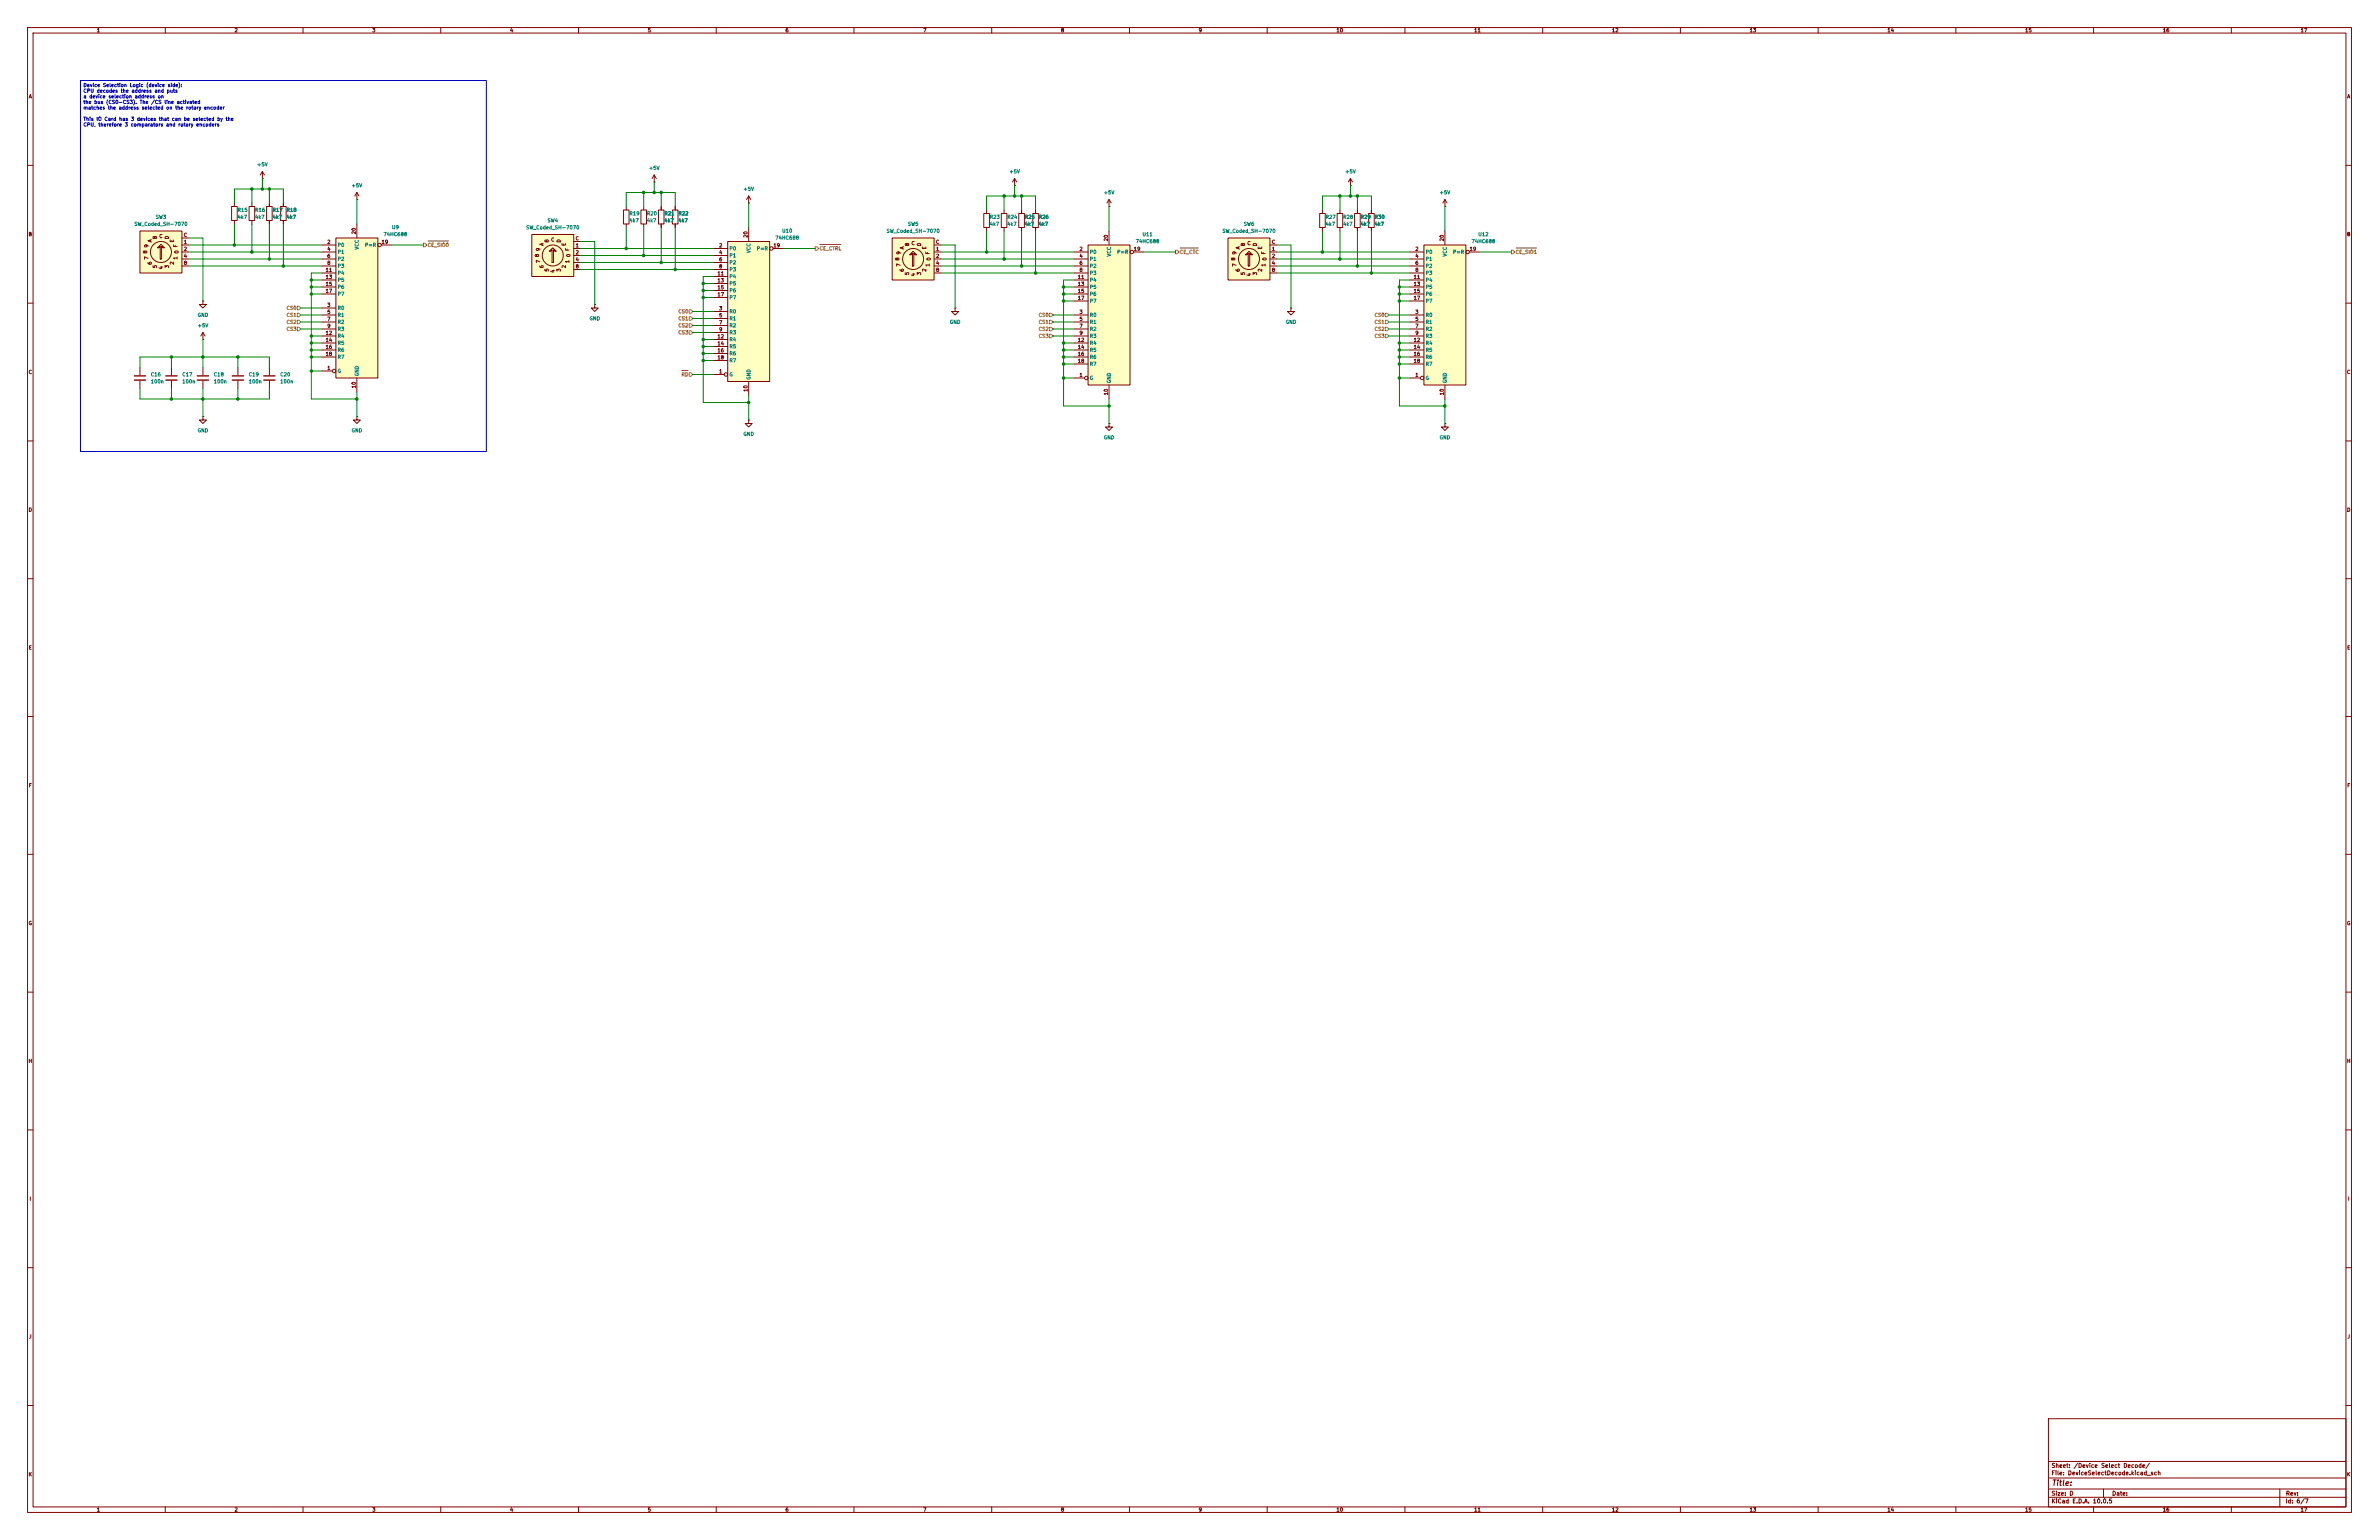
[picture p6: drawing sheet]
<svg xmlns="http://www.w3.org/2000/svg" width="864mm" height="559mm" viewBox="0 0 864 559" stroke-linecap="round" stroke-linejoin="round" font-family="sans-serif">
<defs><g id="words">
<text font-size="2" fill="#840000" x="744.6" y="539.6">Title:</text>
<g font-size="1.5" fill="#840000">
<text x="744.6" y="532.9">Sheet: /Device Select Decode/</text>
<text x="744.6" y="535.6">File: DeviceSelectDecode.kicad_sch</text>
<text x="744.6" y="545.8">KiCad E.D.A. 10.0.5</text>
<text x="744.6" y="543">Size: D</text>
<text x="766.6" y="543">Date:</text>
<text x="829.6" y="545.8">Id: 6/7</text>
<text x="829.6" y="543">Rev:</text>
</g>
<g font-size="1.3" fill="#840000">
<text x="35" y="12">1</text>
<text x="85" y="12">2</text>
<text x="135" y="12">3</text>
<text x="185" y="12">4</text>
<text x="235" y="12">5</text>
<text x="285" y="12">6</text>
<text x="335" y="12">7</text>
<text x="385" y="12">8</text>
<text x="435" y="12">9</text>
<text x="485" y="12">10</text>
<text x="535" y="12">11</text>
<text x="585" y="12">12</text>
<text x="635" y="12">13</text>
<text x="685" y="12">14</text>
<text x="735" y="12">15</text>
<text x="785" y="12">16</text>
<text x="835" y="12">17</text>
<text x="10.3" y="36">A</text>
<text x="851.9" y="36">A</text>
<text x="10.2" y="86">B</text>
<text x="54.1" y="90" transform="rotate(-90 54.1 90)">9</text>
<text x="55.3" y="88.1" transform="rotate(-90 55.3 88.1)">A</text>
<text x="57.2" y="86.9" transform="rotate(-90 57.2 86.9)">B</text>
<text x="57.7" y="86.7">C</text>
<text x="61.6" y="86.9" transform="rotate(-90 61.6 86.9)">D</text>
<text x="63.4" y="88.1" transform="rotate(-90 63.4 88.1)">E</text>
<text x="64.7" y="89.9" transform="rotate(-90 64.7 89.9)">F</text>
<text x="66.5" y="86.2">C</text>
<text x="66.6" y="88.8">1</text>
<text x="118.6" y="88.8">2</text>
<text x="129.4" y="85.2" transform="rotate(-90 129.4 85.2)">20</text>
<text x="138.4" y="88.8">19</text>
<text x="197.6" y="89.3" transform="rotate(-90 197.6 89.3)">A</text>
<text x="199.4" y="88.2" transform="rotate(-90 199.4 88.2)">B</text>
<text x="199.9" y="88">C</text>
<text x="203.8" y="88.2" transform="rotate(-90 203.8 88.2)">D</text>
<text x="205.7" y="89.4" transform="rotate(-90 205.7 89.4)">E</text>
<text x="208.8" y="87.5">C</text>
<text x="271.6" y="86.4" transform="rotate(-90 271.6 86.4)">20</text>
<text x="330.2" y="89.5" transform="rotate(-90 330.2 89.5)">B</text>
<text x="330.7" y="89.2">C</text>
<text x="334.6" y="89.5" transform="rotate(-90 334.6 89.5)">D</text>
<text x="339.6" y="88.8">C</text>
<text x="402.5" y="87.7" transform="rotate(-90 402.5 87.7)">20</text>
<text x="452.2" y="89.5" transform="rotate(-90 452.2 89.5)">B</text>
<text x="452.6" y="89.2">C</text>
<text x="456.5" y="89.5" transform="rotate(-90 456.5 89.5)">D</text>
<text x="461.5" y="88.8">C</text>
<text x="524.4" y="87.7" transform="rotate(-90 524.4 87.7)">20</text>
<text x="851.8" y="86">B</text>
<text x="53.7" y="92.2" transform="rotate(-90 53.7 92.2)">8</text>
<text x="54.1" y="94.4" transform="rotate(-90 54.1 94.4)">7</text>
<text x="64.7" y="94.4" transform="rotate(-90 64.7 94.4)">1</text>
<text x="65.1" y="92.2" transform="rotate(-90 65.1 92.2)">0</text>
<text x="66.6" y="91.3">2</text>
<text x="66.6" y="93.8">4</text>
<text x="118.6" y="91.3">4</text>
<text x="118.6" y="93.8">6</text>
<text x="195.9" y="93.4" transform="rotate(-90 195.9 93.4)">8</text>
<text x="196.3" y="95.6" transform="rotate(-90 196.3 95.6)">7</text>
<text x="196.3" y="91.3" transform="rotate(-90 196.3 91.3)">9</text>
<text x="206.9" y="95.6" transform="rotate(-90 206.9 95.6)">1</text>
<text x="206.9" y="91.2" transform="rotate(-90 206.9 91.2)">F</text>
<text x="207.3" y="93.4" transform="rotate(-90 207.3 93.4)">0</text>
<text x="208.8" y="90">1</text>
<text x="208.8" y="92.6">2</text>
<text x="208.8" y="95.1">4</text>
<text x="260.9" y="90">2</text>
<text x="260.9" y="92.6">4</text>
<text x="260.9" y="95.1">6</text>
<text x="280.6" y="90">19</text>
<text x="326.7" y="94.7" transform="rotate(-90 326.7 94.7)">8</text>
<text x="327.2" y="92.5" transform="rotate(-90 327.2 92.5)">9</text>
<text x="328.4" y="90.6" transform="rotate(-90 328.4 90.6)">A</text>
<text x="336.5" y="90.6" transform="rotate(-90 336.5 90.6)">E</text>
<text x="337.7" y="92.5" transform="rotate(-90 337.7 92.5)">F</text>
<text x="338.1" y="94.7" transform="rotate(-90 338.1 94.7)">0</text>
<text x="339.6" y="91.3">1</text>
<text x="339.6" y="93.8">2</text>
<text x="391.7" y="91.3">2</text>
<text x="391.7" y="93.8">4</text>
<text x="411.4" y="91.3">19</text>
<text x="448.6" y="94.7" transform="rotate(-90 448.6 94.7)">8</text>
<text x="449.1" y="92.5" transform="rotate(-90 449.1 92.5)">9</text>
<text x="450.3" y="90.6" transform="rotate(-90 450.3 90.6)">A</text>
<text x="458.4" y="90.6" transform="rotate(-90 458.4 90.6)">E</text>
<text x="459.6" y="92.5" transform="rotate(-90 459.6 92.5)">F</text>
<text x="460.1" y="94.7" transform="rotate(-90 460.1 94.7)">0</text>
<text x="461.5" y="91.3">1</text>
<text x="461.5" y="93.8">2</text>
<text x="513.6" y="91.3">2</text>
<text x="513.6" y="93.8">4</text>
<text x="533.3" y="91.3">19</text>
<text x="55.3" y="96.2" transform="rotate(-90 55.3 96.2)">6</text>
<text x="57.2" y="97.5" transform="rotate(-90 57.2 97.5)">5</text>
<text x="59.4" y="97.9" transform="rotate(-90 59.4 97.9)">4</text>
<text x="61.6" y="97.5" transform="rotate(-90 61.6 97.5)">3</text>
<text x="63.4" y="96.2" transform="rotate(-90 63.4 96.2)">2</text>
<text x="66.6" y="96.4">8</text>
<text x="118" y="98.9">11</text>
<text x="118" y="101.5">13</text>
<text x="118.6" y="96.4">8</text>
<text x="197.6" y="97.5" transform="rotate(-90 197.6 97.5)">6</text>
<text x="199.4" y="98.7" transform="rotate(-90 199.4 98.7)">5</text>
<text x="201.6" y="99.2" transform="rotate(-90 201.6 99.2)">4</text>
<text x="203.8" y="98.7" transform="rotate(-90 203.8 98.7)">3</text>
<text x="205.7" y="97.5" transform="rotate(-90 205.7 97.5)">2</text>
<text x="208.8" y="97.7">8</text>
<text x="260.3" y="100.2">11</text>
<text x="260.9" y="97.7">8</text>
<text x="327.2" y="96.9" transform="rotate(-90 327.2 96.9)">7</text>
<text x="328.4" y="98.8" transform="rotate(-90 328.4 98.8)">6</text>
<text x="330.2" y="100" transform="rotate(-90 330.2 100)">5</text>
<text x="332.4" y="100.4" transform="rotate(-90 332.4 100.4)">4</text>
<text x="334.6" y="100" transform="rotate(-90 334.6 100)">3</text>
<text x="336.5" y="98.8" transform="rotate(-90 336.5 98.8)">2</text>
<text x="337.7" y="96.9" transform="rotate(-90 337.7 96.9)">1</text>
<text x="339.6" y="96.4">4</text>
<text x="339.6" y="98.9">8</text>
<text x="391.1" y="101.5">11</text>
<text x="391.7" y="96.4">6</text>
<text x="391.7" y="98.9">8</text>
<text x="449.1" y="96.9" transform="rotate(-90 449.1 96.9)">7</text>
<text x="450.3" y="98.8" transform="rotate(-90 450.3 98.8)">6</text>
<text x="452.2" y="100" transform="rotate(-90 452.2 100)">5</text>
<text x="454.4" y="100.4" transform="rotate(-90 454.4 100.4)">4</text>
<text x="456.5" y="100" transform="rotate(-90 456.5 100)">3</text>
<text x="458.4" y="98.8" transform="rotate(-90 458.4 98.8)">2</text>
<text x="459.6" y="96.9" transform="rotate(-90 459.6 96.9)">1</text>
<text x="461.5" y="96.4">4</text>
<text x="461.5" y="98.9">8</text>
<text x="513" y="101.5">11</text>
<text x="513.6" y="96.4">6</text>
<text x="513.6" y="98.9">8</text>
<text x="118" y="104">15</text>
<text x="118" y="106.5">17</text>
<text x="260.3" y="102.7">13</text>
<text x="260.3" y="105.3">15</text>
<text x="260.3" y="107.8">17</text>
<text x="391.1" y="104">13</text>
<text x="391.1" y="106.5">15</text>
<text x="513" y="104">13</text>
<text x="513" y="106.5">15</text>
<text x="118.6" y="111.6">3</text>
<text x="260.9" y="112.9">3</text>
<text x="391.1" y="109.1">17</text>
<text x="513" y="109.1">17</text>
<text x="118.6" y="114.2">5</text>
<text x="118.6" y="116.7">7</text>
<text x="118.6" y="119.2">9</text>
<text x="260.9" y="115.4">5</text>
<text x="260.9" y="118">7</text>
<text x="391.7" y="114.2">3</text>
<text x="391.7" y="116.7">5</text>
<text x="391.7" y="119.2">7</text>
<text x="513.6" y="114.2">3</text>
<text x="513.6" y="116.7">5</text>
<text x="513.6" y="119.2">7</text>
<text x="118" y="121.8">12</text>
<text x="118" y="124.3">14</text>
<text x="260.3" y="123.1">12</text>
<text x="260.3" y="125.6">14</text>
<text x="260.9" y="120.5">9</text>
<text x="391.1" y="124.3">12</text>
<text x="391.7" y="121.8">9</text>
<text x="513" y="124.3">12</text>
<text x="513.6" y="121.8">9</text>
<text x="118" y="126.9">16</text>
<text x="118" y="129.4">18</text>
<text x="260.3" y="128.1">16</text>
<text x="260.3" y="130.7">18</text>
<text x="391.1" y="126.9">14</text>
<text x="391.1" y="129.4">16</text>
<text x="391.1" y="131.9">18</text>
<text x="513" y="126.9">14</text>
<text x="513" y="129.4">16</text>
<text x="513" y="131.9">18</text>
<text x="10.2" y="136">C</text>
<text x="118.6" y="134.5">1</text>
<text x="260.9" y="135.8">1</text>
<text x="391.7" y="137">1</text>
<text x="513.6" y="137">1</text>
<text x="851.8" y="136">C</text>
<text x="129.4" y="141" transform="rotate(-90 129.4 141)">10</text>
<text x="271.6" y="142.3" transform="rotate(-90 271.6 142.3)">10</text>
<text x="402.5" y="143.6" transform="rotate(-90 402.5 143.6)">10</text>
<text x="524.4" y="143.6" transform="rotate(-90 524.4 143.6)">10</text>
<text x="10.2" y="186">D</text>
<text x="851.8" y="186">D</text>
<text x="10.3" y="236">E</text>
<text x="851.9" y="236">E</text>
<text x="10.3" y="286">F</text>
<text x="851.9" y="286">F</text>
<text x="10.2" y="336">G</text>
<text x="851.8" y="336">G</text>
<text x="10.2" y="386">H</text>
<text x="851.8" y="386">H</text>
<text x="10.6" y="436">I</text>
<text x="852.2" y="436">I</text>
<text x="10.4" y="486">J</text>
<text x="852" y="486">J</text>
<text x="10.2" y="536">K</text>
<text x="851.8" y="536">K</text>
<text x="35" y="548.8">1</text>
<text x="85" y="548.8">2</text>
<text x="135" y="548.8">3</text>
<text x="185" y="548.8">4</text>
<text x="235" y="548.8">5</text>
<text x="285" y="548.8">6</text>
<text x="335" y="548.8">7</text>
<text x="385" y="548.8">8</text>
<text x="435" y="548.8">9</text>
<text x="485" y="548.8">10</text>
<text x="535" y="548.8">11</text>
<text x="585" y="548.8">12</text>
<text x="635" y="548.8">13</text>
<text x="685" y="548.8">14</text>
<text x="735" y="548.8">15</text>
<text x="785" y="548.8">16</text>
<text x="835" y="548.8">17</text>
</g>
<g font-size="1.3" fill="#0000c2">
<text x="30.1" y="31.9">Device Selection Logic (device side):</text>
<text x="30.1" y="33.9">CPU decodes the address and puts</text>
<text x="30.1" y="36">a device selection address on</text>
<text x="30.1" y="38">the bus (CS0-CS3). The /CS line activated</text>
<text x="30.1" y="40">matches the address selected on the rotary encoder</text>
<text x="30.1" y="44.1">This IO Card has 3 devices that can be selected by the</text>
<text x="30.1" y="46.2">CPU, therefore 3 comparators and rotary encoders</text>
</g>
<g font-size="1.3" fill="#008484">
<text x="93.2" y="60.7">+5V</text>
<text x="235.4" y="61.9">+5V</text>
<text x="366.2" y="63.2">+5V</text>
<text x="488.2" y="63.2">+5V</text>
<text x="127.5" y="68.3">+5V</text>
<text x="269.7" y="69.5">+5V</text>
<text x="400.5" y="70.8">+5V</text>
<text x="522.4" y="70.8">+5V</text>
<text x="86.1" y="77.2">R15</text>
<text x="92.4" y="77.2">R16</text>
<text x="98.8" y="77.2">R17</text>
<text x="103.9" y="77.2">R18</text>
<text x="48.6" y="82.2">SW_Coded_SH-7070</text>
<text x="56.4" y="79.7">SW3</text>
<text x="86.1" y="79.7">4k7</text>
<text x="92.4" y="79.7">4k7</text>
<text x="98.8" y="79.7">4k7</text>
<text x="103.9" y="79.7">4k7</text>
<text x="142.1" y="83.4">U9</text>
<text x="190.9" y="83.5">SW_Coded_SH-7070</text>
<text x="198.6" y="81">SW4</text>
<text x="228.3" y="78.4">R19</text>
<text x="228.3" y="81">4k7</text>
<text x="234.7" y="78.4">R20</text>
<text x="234.7" y="81">4k7</text>
<text x="241" y="78.4">R21</text>
<text x="241" y="81">4k7</text>
<text x="246.1" y="78.4">R22</text>
<text x="246.1" y="81">4k7</text>
<text x="329.4" y="82.2">SW5</text>
<text x="359.1" y="79.7">R23</text>
<text x="359.1" y="82.2">4k7</text>
<text x="365.5" y="79.7">R24</text>
<text x="365.5" y="82.2">4k7</text>
<text x="371.8" y="79.7">R25</text>
<text x="371.8" y="82.2">4k7</text>
<text x="376.9" y="79.7">R26</text>
<text x="376.9" y="82.2">4k7</text>
<text x="451.3" y="82.2">SW6</text>
<text x="481.1" y="79.7">R27</text>
<text x="481.1" y="82.2">4k7</text>
<text x="487.4" y="79.7">R28</text>
<text x="487.4" y="82.2">4k7</text>
<text x="493.8" y="79.7">R29</text>
<text x="493.8" y="82.2">4k7</text>
<text x="498.8" y="79.7">R30</text>
<text x="498.8" y="82.2">4k7</text>
<text x="122.4" y="89.9">P0</text>
<text x="132.3" y="89.9">P=R</text>
<text x="139.1" y="86">74HC688</text>
<text x="281.3" y="87.3">74HC688</text>
<text x="283.7" y="84.7">U10</text>
<text x="321.7" y="84.8">SW_Coded_SH-7070</text>
<text x="412.1" y="88.5">74HC688</text>
<text x="414.6" y="86">U11</text>
<text x="443.6" y="84.8">SW_Coded_SH-7070</text>
<text x="534" y="88.5">74HC688</text>
<text x="536.5" y="86">U12</text>
<text x="122.4" y="92.4">P1</text>
<text x="122.4" y="94.9">P2</text>
<text x="130.5" y="90.7" transform="rotate(-90 130.5 90.7)">VCC</text>
<text x="264.6" y="91.1">P0</text>
<text x="264.6" y="93.7">P1</text>
<text x="272.7" y="92" transform="rotate(-90 272.7 92)">VCC</text>
<text x="274.6" y="91.1">P=R</text>
<text x="395.5" y="92.4">P0</text>
<text x="395.5" y="94.9">P1</text>
<text x="403.6" y="93.3" transform="rotate(-90 403.6 93.3)">VCC</text>
<text x="405.4" y="92.4">P=R</text>
<text x="517.4" y="92.4">P0</text>
<text x="517.4" y="94.9">P1</text>
<text x="525.5" y="93.3" transform="rotate(-90 525.5 93.3)">VCC</text>
<text x="527.3" y="92.4">P=R</text>
<text x="122.4" y="97.5">P3</text>
<text x="122.4" y="100">P4</text>
<text x="264.6" y="96.2">P2</text>
<text x="264.6" y="98.8">P3</text>
<text x="264.6" y="101.3">P4</text>
<text x="395.5" y="97.5">P2</text>
<text x="395.5" y="100">P3</text>
<text x="517.4" y="97.5">P2</text>
<text x="517.4" y="100">P3</text>
<text x="122.4" y="102.6">P5</text>
<text x="122.4" y="105.1">P6</text>
<text x="122.4" y="107.6">P7</text>
<text x="264.6" y="103.8">P5</text>
<text x="264.6" y="106.4">P6</text>
<text x="395.5" y="102.6">P4</text>
<text x="395.5" y="105.1">P5</text>
<text x="395.5" y="107.6">P6</text>
<text x="517.4" y="102.6">P4</text>
<text x="517.4" y="105.1">P5</text>
<text x="517.4" y="107.6">P6</text>
<text x="122.4" y="112.7">R0</text>
<text x="264.6" y="114">R0</text>
<text x="264.6" y="108.9">P7</text>
<text x="395.5" y="110.2">P7</text>
<text x="517.4" y="110.2">P7</text>
<text x="71.6" y="119.1">+5V</text>
<text x="71.6" y="115.3">GND</text>
<text x="122.4" y="115.3">R1</text>
<text x="122.4" y="117.8">R2</text>
<text x="213.8" y="116.5">GND</text>
<text x="264.6" y="116.5">R1</text>
<text x="264.6" y="119.1">R2</text>
<text x="344.6" y="117.8">GND</text>
<text x="395.5" y="115.3">R0</text>
<text x="395.5" y="117.8">R1</text>
<text x="466.6" y="117.8">GND</text>
<text x="517.4" y="115.3">R0</text>
<text x="517.4" y="117.8">R1</text>
<text x="122.4" y="120.3">R3</text>
<text x="122.4" y="122.9">R4</text>
<text x="122.4" y="125.4">R5</text>
<text x="264.6" y="121.6">R3</text>
<text x="264.6" y="124.2">R4</text>
<text x="395.5" y="120.3">R2</text>
<text x="395.5" y="122.9">R3</text>
<text x="395.5" y="125.4">R4</text>
<text x="517.4" y="120.3">R2</text>
<text x="517.4" y="122.9">R3</text>
<text x="517.4" y="125.4">R4</text>
<text x="122.4" y="128">R6</text>
<text x="122.4" y="130.5">R7</text>
<text x="264.6" y="126.7">R5</text>
<text x="264.6" y="129.2">R6</text>
<text x="264.6" y="131.8">R7</text>
<text x="395.5" y="128">R5</text>
<text x="395.5" y="130.5">R6</text>
<text x="517.4" y="128">R5</text>
<text x="517.4" y="130.5">R6</text>
<text x="54.6" y="136.9">C16</text>
<text x="66" y="136.9">C17</text>
<text x="77.5" y="136.9">C18</text>
<text x="90.2" y="136.9">C19</text>
<text x="101.6" y="136.9">C20</text>
<text x="122.4" y="135.6">G</text>
<text x="130.5" y="136.7" transform="rotate(-90 130.5 136.7)">GND</text>
<text x="264.6" y="136.9">G</text>
<text x="272.7" y="137.9" transform="rotate(-90 272.7 137.9)">GND</text>
<text x="395.5" y="133">R7</text>
<text x="517.4" y="133">R7</text>
<text x="54.6" y="139.4">100n</text>
<text x="66" y="139.4">100n</text>
<text x="77.5" y="139.4">100n</text>
<text x="90.2" y="139.4">100n</text>
<text x="101.6" y="139.4">100n</text>
<text x="395.5" y="138.1">G</text>
<text x="403.6" y="139.2" transform="rotate(-90 403.6 139.2)">GND</text>
<text x="517.4" y="138.1">G</text>
<text x="525.5" y="139.2" transform="rotate(-90 525.5 139.2)">GND</text>
<text x="71.6" y="157.2">GND</text>
<text x="127.5" y="157.2">GND</text>
<text x="269.7" y="158.4">GND</text>
<text x="400.5" y="159.7">GND</text>
<text x="522.4" y="159.7">GND</text>
</g>
<g font-size="1.3" fill="#848400">
<text x="155.1" y="89.9">CE_SIO0</text>
<text x="297.3" y="91.1">CE_CTRL</text>
<text x="428.2" y="92.4">CE_CTC</text>
<text x="550.1" y="92.4">CE_SIO1</text>
<text x="103.8" y="112.7">CS0</text>
<text x="246.1" y="114">CS0</text>
<text x="103.8" y="115.3">CS1</text>
<text x="103.8" y="117.8">CS2</text>
<text x="246.1" y="116.5">CS1</text>
<text x="246.1" y="119.1">CS2</text>
<text x="376.9" y="115.3">CS0</text>
<text x="376.9" y="117.8">CS1</text>
<text x="498.8" y="117.8">CS1</text>
<text x="498.8" y="115.3">CS0</text>
<text x="103.8" y="120.3">CS3</text>
<text x="246.1" y="121.6">CS3</text>
<text x="376.9" y="120.3">CS2</text>
<text x="376.9" y="122.9">CS3</text>
<text x="498.8" y="122.9">CS3</text>
<text x="498.8" y="120.3">CS2</text>
<text x="247.2" y="136.9">RD</text>
</g>
</g></defs>
<g fill="none" stroke="#840000" stroke-width=".36">
<path d="M10 10h843.6v538.8h-843.6zM12 12h839.6v534.8h-839.6zM60 10v2M110 10v2M160 10v2M210 10v2M260 10v2M310 10v2M360 10v2M410 10v2M460 10v2M510 10v2"/>
<path d="M560 10v2M610 10v2M660 10v2M710 10v2M760 10v2M810 10v2M10 60h2M851.6 60h2M10 110h2M851.6 110h2M10 160h2M851.6 160h2"/>
<path d="M10 210h2M851.6 210h2M10 260h2M851.6 260h2M10 310h2M851.6 310h2M10 360h2M851.6 360h2M10 410h2M851.6 410h2M10 460h2M851.6 460h2"/>
<path d="M10 510h2M743.6 514.8h108v32h-108zM851.6 510h2M743.6 536.3h108M743.6 530.3h108M60 546.8v2M110 546.8v2M160 546.8v2M210 546.8v2M260 546.8v2M310 546.8v2M360 546.8v2"/>
<path d="M410 546.8v2M460 546.8v2M510 546.8v2M560 546.8v2M610 546.8v2M660 546.8v2M710 546.8v2M743.6 543.3h108M743.6 540.3h108M760 546.8v2M763.6 540.3v3M810 546.8v2"/>
<path d="M827.6 540.3v6.5"/>
</g>
<path d="M121.9 86.4h15.3v50.8h-15.3z" fill="#ffffc2"/>
<g fill="none" stroke="#840000" stroke-width=".36">
<path d="M116.8 88.9h5.1M116.8 91.4h5.1M116.8 94h5.1M116.8 96.5h5.1M116.8 99.1h5.1M121.9 86.4h15.3v50.8h-15.3zM129.5 81.3v5.1M138.4 88.9h3.8M116.8 111.8h5.1M116.8 114.3h5.1M116.8 116.8h5.1M116.8 119.4h5.1"/>
<path d="M116.8 101.6h5.1M116.8 104.1h5.1M116.8 106.7h5.1M116.8 134.6h3.8M116.8 121.9h5.1M116.8 124.5h5.1M116.8 127h5.1M116.8 129.5h5.1M129.5 137.2v5"/>
<circle cx="137.8" cy="88.9" r=".63"/>
<circle cx="121.3" cy="134.6" r=".63"/>
</g>
<path d="M264.2 87.6h15.2v50.8h-15.2z" fill="#ffffc2"/>
<g fill="none" stroke="#840000" stroke-width=".36">
<path d="M237.5 66h.1M237.5 63.5l-.8 1.3M237.5 63.5l.8 1.3M237.5 63.5v2.5M357.1 77.5h2.1v5.1h-2.1zM358.1 76.2v1.3M363.5 77.5h2v5.1h-2zM364.5 76.2v1.3M369.8 77.5h2.1v5.1h-2.1zM370.8 76.2v1.3M374.9 77.5h2v5.1h-2zM375.9 76.2v1.3"/>
<path d="M402.6 74.9h.1M402.6 72.4l-.8 1.3M402.6 72.4l.8 1.3M402.6 72.4v2.5M259.1 90.2h5.1M259.1 92.7h5.1M259.1 95.3h5.1M259.1 97.8h5.1M264.2 87.6h15.2v50.8h-15.2zM271.8 82.6v5M280.7 90.2h3.8M358.1 82.6v1.2"/>
<path d="M364.5 82.6v1.2M370.8 82.6v1.2M375.9 82.6v1.2M259.1 113h5.1M259.1 115.6h5.1M259.1 118.1h5.1M259.1 100.3h5.1M259.1 102.9h5.1M259.1 105.4h5.1M259.1 108h5.1M259.1 135.9h3.8M259.1 120.7h5.1"/>
<path d="M259.1 123.2h5.1M259.1 125.7h5.1M259.1 128.3h5.1M259.1 130.8h5.1M271.8 138.4v5.1"/>
<circle cx="280" cy="90.2" r=".63"/>
<circle cx="263.5" cy="135.9" r=".63"/>
</g>
<path d="M323.8 86.4h15.3v15.2h-15.3z" fill="#ffffc2"/>
<g fill="none" stroke="#840000" stroke-width=".36">
<path d="M323.8 86.4h15.3v15.2h-15.3zM330.2 92.5l1.3-1.3 1.2 1.3h-.5l-.5-.6v4.6h-.5v-4.6l-.5 .6zM339.1 91.4h2.5M339.1 94h2.5M339.1 96.5h2.5M339.1 99.1h2.5M339.1 88.9h2.5M50.8 133.4v2.7M50.8 138.2v2.8M73.7 151.1v1.3h1.2l-1.2 1.3-1.3-1.3h1.3M73.7 151.1h.1M402.6 153.7v1.2h1.3l-1.3 1.3-1.3-1.3h1.3"/>
<path d="M402.6 153.7h.1"/>
<circle cx="331.5" cy="94" r="3.8"/>
</g>
<path d="M48.8 136.4h4M48.8 137.9h4" fill="none" stroke="#840000" stroke-width=".51"/>
<path d="M445.8 86.4h15.2v15.2h-15.2z" fill="#ffffc2"/>
<g fill="none" stroke="#840000" stroke-width=".36">
<path d="M129.5 72.4h.1M129.5 69.9l-.7 1.2M129.5 69.9l.8 1.2M129.5 69.9v2.5M490.2 67.3h.1M490.2 64.8l-.7 1.2M490.2 64.8l.8 1.2M490.2 64.8v2.5M445.8 86.4h15.2v15.2h-15.2zM452.1 92.5l1.3-1.3 1.3 1.3h-.5l-.6-.6v4.6h-.5v-4.6l-.5 .6zM461 91.4h2.5M461 94h2.5"/>
<path d="M461 96.5h2.5M461 99.1h2.5M461 88.9h2.5M129.5 151.1v1.3h1.3l-1.3 1.3-1.2-1.3h1.2M129.5 151.1h.1"/>
<circle cx="453.4" cy="94" r="3.8"/>
</g>
<path d="M395 88.9h15.2v50.8h-15.2z" fill="#ffffc2"/>
<g fill="none" stroke="#840000" stroke-width=".36">
<path d="M232.7 76.2h2v5.1h-2zM233.7 74.9v1.3M239 76.2h2v5.1h-2zM240 74.9v1.3M244.1 76.2h2v5.1h-2zM245.1 74.9v1.3M368.3 67.3h.1M368.3 64.8l-.8 1.2M368.3 64.8l.8 1.2M368.3 64.8v2.5M491.7 77.5h2.1v5.1h-2.1zM492.8 76.2v1.3"/>
<path d="M496.8 77.5h2.1v5.1h-2.1zM497.8 76.2v1.3M524.5 74.9h.1M524.5 72.4l-.8 1.3M524.5 72.4l.8 1.3M524.5 72.4v2.5M233.7 81.3v1.3M240 81.3v1.3M245.1 81.3v1.3M389.9 91.4h5.1M389.9 94h5.1M389.9 96.5h5.1"/>
<path d="M389.9 99.1h5.1M395 88.9h15.2v50.8h-15.2zM402.6 83.8v5.1M411.5 91.4h3.8M492.8 82.6v1.2M497.8 82.6v1.2M346.7 111.8v1.2h1.3l-1.3 1.3-1.3-1.3h1.3M346.7 111.8h.1M389.9 114.3h5.1M389.9 116.8h5.1M389.9 119.4h5.1M389.9 101.6h5.1"/>
<path d="M389.9 104.1h5.1M389.9 106.7h5.1M389.9 109.2h5.1M468.6 111.8v1.2h1.3l-1.3 1.3-1.2-1.3h1.2M468.6 111.8h.1M73.7 123.2h.1M73.7 120.7l-.8 1.2M73.7 120.7l.7 1.2M73.7 120.7v2.5M389.9 137.2h3.8M389.9 121.9h5.1M389.9 124.5h5.1"/>
<path d="M389.9 127h5.1M389.9 129.5h5.1M389.9 132.1h5.1M402.6 139.7v5.1"/>
<circle cx="410.8" cy="91.4" r=".63"/>
<circle cx="394.3" cy="137.2" r=".63"/>
</g>
<path d="M50.8 83.8h15.2v15.3h-15.2z" fill="#ffffc2"/>
<g fill="none" stroke="#840000" stroke-width=".36">
<path d="M84.1 74.9h2v5.1h-2zM85.1 73.7v1.2M95.2 64.8h.1M95.2 62.2l-.7 1.3M95.2 62.2l.8 1.3M95.2 62.2v2.6M271.8 73.7h.1M271.8 71.1l-.8 1.3M271.8 71.1l.7 1.3M271.8 71.1v2.6M479 77.5h2.1v5.1h-2.1zM480.1 76.2v1.3"/>
<path d="M485.4 77.5h2v5.1h-2zM486.4 76.2v1.3M50.8 83.8h15.2v15.3h-15.2zM58.4 88.6l1.3 1.3h-.5l-.5-.5v4.6h-.5v-4.6l-.5 .5h-.6zM66 88.9h2.6M66 91.4h2.6M66 94h2.6M66 96.5h2.6M66 86.4h2.6M85.1 80v1.3M480.1 82.6v1.2M486.4 82.6v1.2"/>
<path d="M73.7 109.2v1.3h1.2l-1.2 1.3-1.3-1.3h1.3M73.7 109.2h.1M215.9 110.5v1.3h1.3l-1.3 1.2-1.3-1.2h1.3M215.9 110.5h.1M86.4 133.4v2.7M86.4 138.2v2.8M97.8 133.4v2.7M97.8 138.2v2.8M271.8 152.4v1.3h1.2l-1.2 1.2-1.3-1.2h1.3M271.8 152.4h.1"/>
<circle cx="58.4" cy="91.4" r="3.8"/>
</g>
<path d="M84.3 136.4h4.1M84.3 137.9h4.1M95.8 136.4h4M95.8 137.9h4" fill="none" stroke="#840000" stroke-width=".51"/>
<path d="M516.9 88.9h15.2v50.8h-15.2z" fill="#ffffc2"/>
<g fill="none" stroke="#840000" stroke-width=".36">
<path d="M226.3 76.2h2v5.1h-2zM227.3 74.9v1.3M227.3 81.3v1.3M511.8 91.4h5.1M511.8 94h5.1M511.8 96.5h5.1M511.8 99.1h5.1M516.9 88.9h15.2v50.8h-15.2zM524.5 83.8v5.1M533.4 91.4h3.8M511.8 114.3h5.1M511.8 116.8h5.1"/>
<path d="M511.8 119.4h5.1M511.8 101.6h5.1M511.8 104.1h5.1M511.8 106.7h5.1M511.8 109.2h5.1M511.8 137.2h3.8M511.8 121.9h5.1M511.8 124.5h5.1M511.8 127h5.1M511.8 129.5h5.1M511.8 132.1h5.1M524.5 139.7v5.1"/>
<circle cx="532.8" cy="91.4" r=".63"/>
<circle cx="516.3" cy="137.2" r=".63"/>
</g>
<path d="M193 85.1h15.3v15.2h-15.3z" fill="#ffffc2"/>
<g fill="none" stroke="#840000" stroke-width=".36">
<path d="M90.4 74.9h2.1v5.1h-2.1zM91.4 73.7v1.2M96.8 74.9h2v5.1h-2zM97.8 73.7v1.2M101.9 74.9h2v5.1h-2zM102.9 73.7v1.2M240 74.9v1.3M245.1 74.9v1.3M370.8 76.2v1.3M375.9 76.2v1.3M492.8 76.2v1.3M497.8 76.2v1.3"/>
<path d="M91.4 80v1.3M97.8 80v1.3M102.9 80v1.3M193 85.1h15.3v15.2h-15.3zM199.4 91.2l1.3-1.3 1.2 1.3h-.5l-.5-.5v4.6h-.5v-4.6l-.5 .5zM208.3 90.2h2.5M208.3 92.7h2.5M208.3 95.3h2.5M208.3 97.8h2.5M208.3 87.6h2.5M240 81.3v1.3M245.1 81.3v1.3"/>
<path d="M370.8 82.6v1.2M375.9 82.6v1.2M492.8 82.6v1.2M497.8 82.6v1.2M62.2 133.4v2.7M62.2 138.2v2.8M73.7 133.4v2.7M73.7 138.2v2.8M524.5 153.7v1.2h1.3l-1.3 1.3-1.3-1.3h1.3M524.5 153.7h.1"/>
<circle cx="200.7" cy="92.7" r="3.8"/>
</g>
<path d="M60.2 136.4h4.1M60.2 137.9h4.1M71.6 136.4h4.1M71.6 137.9h4.1" fill="none" stroke="#840000" stroke-width=".51"/>
<g fill="none" stroke="#848400" stroke-width=".36">
<path d="M153.7 88.3h.6l.6 .6-.6 .6h-.6zM155.4 87.5h7.4M295.9 89.5h.6l.7 .7-.7 .6h-.6zM297.6 88.7h7.7M426.7 90.8h.7l.6 .6-.6 .7h-.7zM428.4 90h6.6M548.6 90.8h.7l.6 .6-.6 .7h-.7zM550.3 90h7.5M107.9 111.1h.7l.6 .7-.6 .6h-.7zM107.9 113.7h.7l.6 .6-.6 .6h-.7zM107.9 118.7h.7l.6 .7-.6 .6h-.7zM107.9 116.2h.7l.6 .6-.6 .7h-.7z"/>
<path d="M250.2 112.4h.6l.7 .6-.7 .7h-.6zM250.2 114.9h.6l.7 .7-.7 .6h-.6zM250.2 117.5h.6l.7 .6-.7 .6h-.6zM381 118.7h.6l.7 .7-.7 .6h-.6zM381 113.7h.6l.7 .6-.7 .6h-.6zM381 116.2h.6l.7 .6-.7 .7h-.6zM502.9 116.2h.7l.6 .6-.6 .7h-.7zM502.9 118.7h.7l.6 .7-.6 .6h-.7zM502.9 113.7h.7l.6 .6-.6 .6h-.7zM247.5 134.4h2.3M250.2 135.3h.6l.7 .6-.7 .6h-.6zM250.2 120h.6l.7 .7-.7 .6h-.6z"/>
<path d="M381 121.3h.6l.7 .6-.7 .7h-.6zM502.9 121.3h.7l.6 .6-.6 .7h-.7z"/>
</g>
<g fill="none" stroke="#008400" stroke-width=".36">
<path d="M85.1 73.7v-5.1h17.8v5.1M91.4 68.6v5.1M95.2 64.8v3.8M97.8 68.6v5.1M129.5 72.4v8.9M227.3 74.9v-5h17.8v5M233.7 69.9v5M237.5 66v3.9M240 69.9v5M271.8 73.7v8.9M358.1 76.2v-5.1h17.8v5.1M364.5 71.1v5.1"/>
<path d="M368.3 67.3v3.8M370.8 71.1v5.1M402.6 74.9v8.9M480.1 76.2v-5.1h17.7v5.1M486.4 71.1v5.1M490.2 67.3v3.8M492.8 71.1v5.1M524.5 74.9v8.9M68.6 86.4h5.1v22.8M68.6 88.9h48.2M68.6 91.4h48.2M68.6 96.5h48.2"/>
<path d="M68.6 94h48.2M85.1 81.3v7.6M91.4 81.3v10.1M97.8 81.3v12.7M102.9 81.3v15.2M116.8 99.1h-3.8v45.7h16.5M142.2 88.9h11.5M210.8 95.3h48.3M210.8 97.8h48.3M210.8 92.7h48.3M210.8 90.2h48.3M210.8 87.6h5.1v22.9"/>
<path d="M227.3 82.6v7.6M233.7 82.6v10.1M240 82.6v12.7M245.1 82.6v15.2M284.5 90.2h11.4M341.6 88.9h5.1v22.9M341.6 91.4h48.3M341.6 96.5h48.3M341.6 94h48.3M341.6 99.1h48.3M358.1 83.8v7.6M364.5 83.8v10.2"/>
<path d="M370.8 83.8v12.7M375.9 83.8v15.3M415.3 91.4h11.4M463.5 88.9h5.1v22.9M463.5 91.4h48.3M463.5 96.5h48.3M463.5 94h48.3M463.5 99.1h48.3M480.1 83.8v7.6M486.4 83.8v10.2M492.8 83.8v12.7M497.8 83.8v15.3"/>
<path d="M537.2 91.4h11.4M109.2 114.3h7.6M109.2 111.8h7.6M109.2 116.8h7.6M109.2 119.4h7.6M113 101.6h3.8M113 106.7h3.8M113 104.1h3.8M251.5 118.1h7.6M251.5 113h7.6M251.5 115.6h7.6M255.3 105.4h3.8"/>
<path d="M255.3 108h3.8M255.3 102.9h3.8M259.1 100.3h-3.8v45.8h16.5M382.3 114.3h7.6M382.3 116.8h7.6M382.3 119.4h7.6M386.1 106.7h3.8M386.1 104.1h3.8M386.1 109.2h3.8M389.9 101.6h-3.8v45.7h16.5M504.2 114.3h7.6M504.2 116.8h7.6"/>
<path d="M504.2 119.4h7.6M508 106.7h3.8M508 104.1h3.8M508 109.2h3.8M511.8 101.6h-3.8v45.7h16.5M50.8 133.4v-3.9h47v3.9M62.2 129.5v3.9M73.7 123.2v10.2M86.4 129.5v3.9M113 129.5h3.8M113 127h3.8M113 124.5h3.8"/>
<path d="M113 134.6h3.8M113 121.9h3.8M251.5 135.9h7.6M251.5 120.7h7.6M255.3 123.2h3.8M255.3 125.7h3.8M255.3 130.8h3.8M255.3 128.3h3.8M382.3 121.9h7.6M386.1 129.5h3.8M386.1 127h3.8M386.1 124.5h3.8"/>
<path d="M386.1 132.1h3.8M386.1 137.2h3.8M504.2 121.9h7.6M508 129.5h3.8M508 127h3.8M508 124.5h3.8M508 132.1h3.8M508 137.2h3.8M50.8 141v3.8h47v-3.8M62.2 141v3.8M73.7 141v10.1M86.4 141v3.8"/>
<path d="M129.5 142.2v8.9M271.8 143.5v8.9M402.6 144.8v8.9M524.5 144.8v8.9"/>
</g>
<path d="M29.2 29.2h147.3v134.6h-147.3z" fill="none" stroke="#0000c2" stroke-width=".36"/>
<g fill="#008400" stroke="#008400" stroke-width=".36">
<circle cx="508" cy="137.2" r=".46"/>
<circle cx="508" cy="109.2" r=".46"/>
<circle cx="508" cy="132.1" r=".46"/>
<circle cx="508" cy="129.5" r=".46"/>
<circle cx="508" cy="106.7" r=".46"/>
<circle cx="508" cy="104.1" r=".46"/>
<circle cx="508" cy="127" r=".46"/>
<circle cx="508" cy="124.5" r=".46"/>
<circle cx="524.5" cy="147.3" r=".46"/>
<circle cx="370.8" cy="71.1" r=".46"/>
<circle cx="368.3" cy="71.1" r=".46"/>
<circle cx="370.8" cy="96.5" r=".46"/>
<circle cx="364.5" cy="94" r=".46"/>
<circle cx="358.1" cy="91.4" r=".46"/>
<circle cx="375.9" cy="99.1" r=".46"/>
<circle cx="386.1" cy="109.2" r=".46"/>
<circle cx="386.1" cy="104.1" r=".46"/>
<circle cx="364.5" cy="71.1" r=".46"/>
<circle cx="386.1" cy="137.2" r=".46"/>
<circle cx="386.1" cy="132.1" r=".46"/>
<circle cx="386.1" cy="124.5" r=".46"/>
<circle cx="386.1" cy="127" r=".46"/>
<circle cx="386.1" cy="129.5" r=".46"/>
<circle cx="402.6" cy="147.3" r=".46"/>
<circle cx="386.1" cy="106.7" r=".46"/>
<circle cx="486.4" cy="71.1" r=".46"/>
<circle cx="492.8" cy="96.5" r=".46"/>
<circle cx="497.8" cy="99.1" r=".46"/>
<circle cx="480.1" cy="91.4" r=".46"/>
<circle cx="486.4" cy="94" r=".46"/>
<circle cx="492.8" cy="71.1" r=".46"/>
<circle cx="490.2" cy="71.1" r=".46"/>
<circle cx="97.8" cy="94" r=".46"/>
<circle cx="85.1" cy="88.9" r=".46"/>
<circle cx="91.4" cy="91.4" r=".46"/>
<circle cx="113" cy="101.6" r=".46"/>
<circle cx="113" cy="104.1" r=".46"/>
<circle cx="102.9" cy="96.5" r=".46"/>
<circle cx="227.3" cy="90.2" r=".46"/>
<circle cx="233.7" cy="69.9" r=".46"/>
<circle cx="245.1" cy="97.8" r=".46"/>
<circle cx="255.3" cy="128.3" r=".46"/>
<circle cx="255.3" cy="130.8" r=".46"/>
<circle cx="240" cy="95.3" r=".46"/>
<circle cx="129.5" cy="144.8" r=".46"/>
<circle cx="237.5" cy="69.9" r=".46"/>
<circle cx="97.8" cy="68.6" r=".46"/>
<circle cx="91.4" cy="68.6" r=".46"/>
<circle cx="95.2" cy="68.6" r=".46"/>
<circle cx="255.3" cy="125.7" r=".46"/>
<circle cx="255.3" cy="123.2" r=".46"/>
<circle cx="271.8" cy="146.1" r=".46"/>
<circle cx="233.7" cy="92.7" r=".46"/>
<circle cx="255.3" cy="108" r=".46"/>
<circle cx="255.3" cy="105.4" r=".46"/>
<circle cx="255.3" cy="102.9" r=".46"/>
<circle cx="240" cy="69.9" r=".46"/>
<circle cx="113" cy="134.6" r=".46"/>
<circle cx="113" cy="127" r=".46"/>
<circle cx="113" cy="129.5" r=".46"/>
<circle cx="113" cy="106.7" r=".46"/>
<circle cx="113" cy="121.9" r=".46"/>
<circle cx="113" cy="124.5" r=".46"/>
<circle cx="62.2" cy="144.8" r=".46"/>
<circle cx="86.4" cy="129.5" r=".46"/>
<circle cx="73.7" cy="129.5" r=".46"/>
<circle cx="86.4" cy="144.8" r=".46"/>
<circle cx="62.2" cy="129.5" r=".46"/>
<circle cx="73.7" cy="144.8" r=".46"/>
</g>
<use href="#words"/>
</svg>
